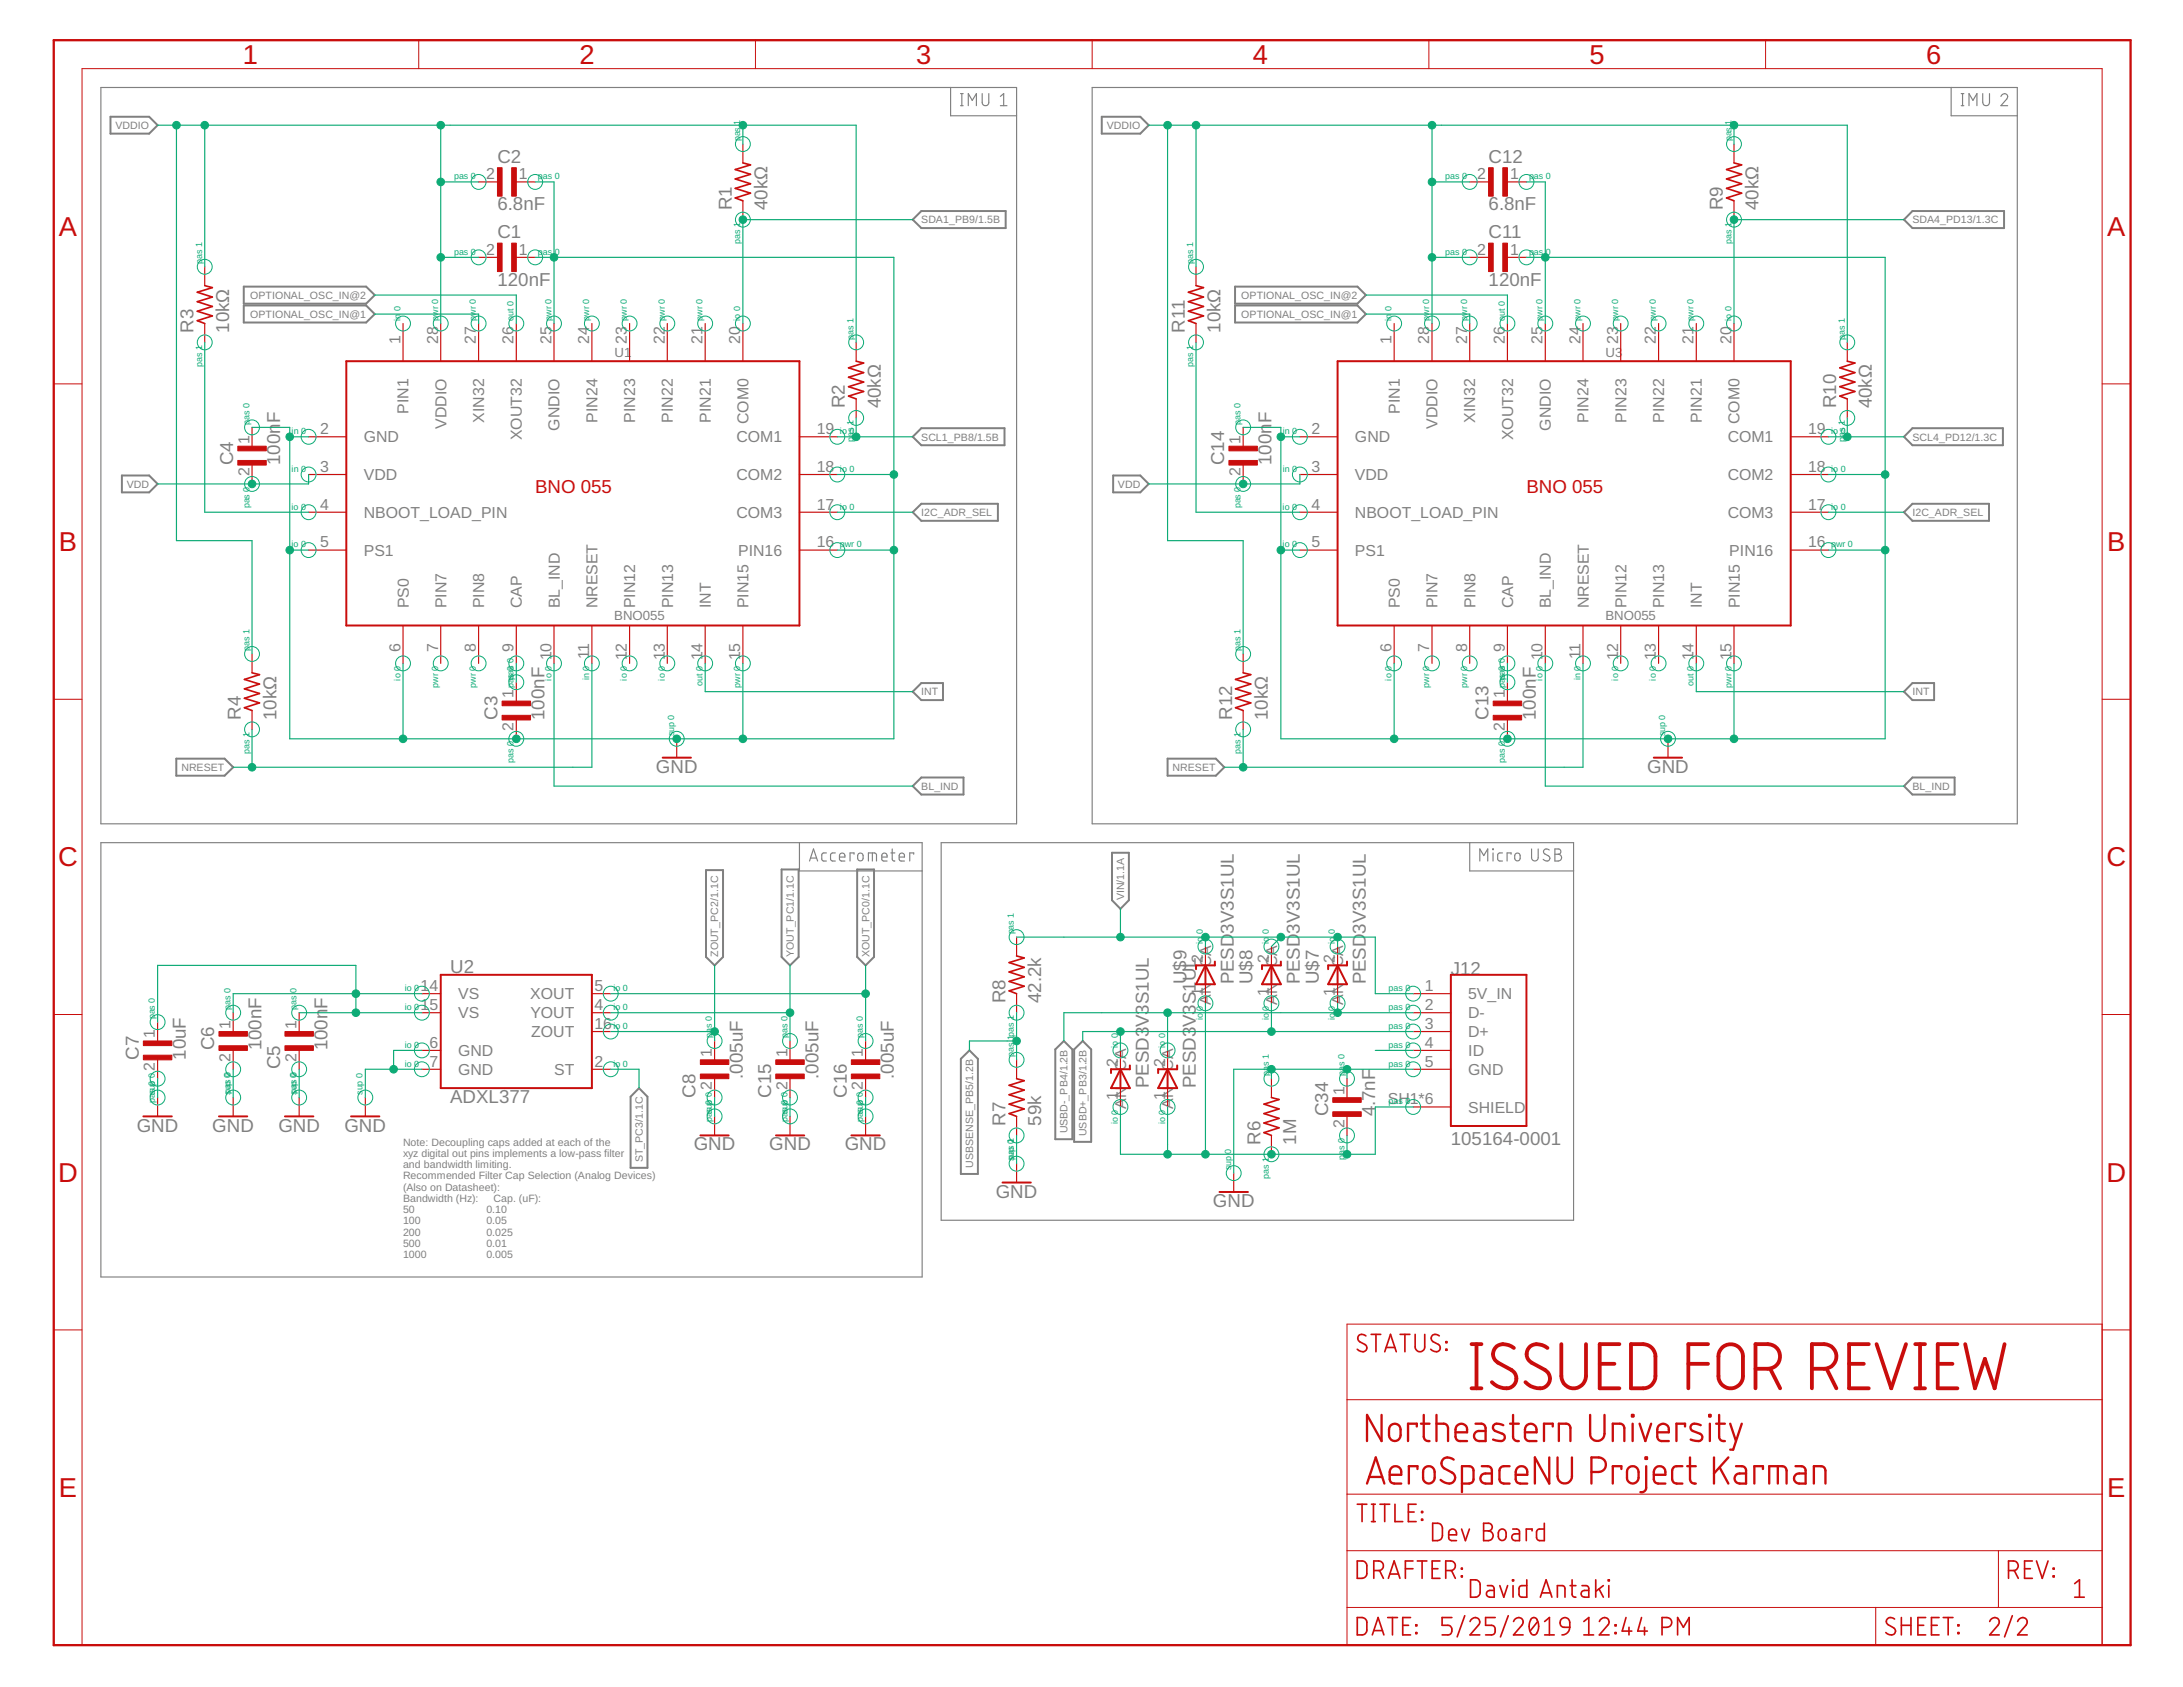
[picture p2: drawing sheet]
<svg xmlns="http://www.w3.org/2000/svg" width="279mm" height="216mm" viewBox="0 0 279 216" stroke-linecap="round" stroke-linejoin="round" font-family="sans-serif">
<defs><g id="words">
<g font-size="3.5" fill="#c90d0c">
<text x="31.1" y="8.2">1</text>
<text x="74.2" y="8.2">2</text>
<text x="117.3" y="8.2">3</text>
<text x="160.4" y="8.2">4</text>
<text x="203.4" y="8.2">5</text>
<text x="246.5" y="8.2">6</text>
<text x="7.5" y="30.2">A</text>
<text x="269.7" y="30.2">A</text>
<text x="7.5" y="70.5">B</text>
<text x="269.7" y="70.5">B</text>
<text x="7.4" y="110.9">C</text>
<text x="269.6" y="110.9">C</text>
<text x="7.4" y="151.2">D</text>
<text x="269.6" y="151.2">D</text>
<text x="7.5" y="191.6">E</text>
<text x="269.7" y="191.6">E</text>
</g>
<g font-size="2.4" fill="#808080">
<text x="63.7" y="20.9">C2</text>
<text x="190.5" y="20.9">C12</text>
<text x="63.7" y="26.9">6.8nF</text>
<text x="93.7" y="26.9" transform="rotate(-90 93.7 26.9)">R1</text>
<text x="98.2" y="26.9" transform="rotate(-90 98.2 26.9)">40kΩ</text>
<text x="190.5" y="26.9">6.8nF</text>
<text x="220.5" y="26.9" transform="rotate(-90 220.5 26.9)">R9</text>
<text x="225.1" y="26.9" transform="rotate(-90 225.1 26.9)">40kΩ</text>
<text x="63.7" y="30.5">C1</text>
<text x="190.5" y="30.5">C11</text>
<text x="63.7" y="36.6">120nF</text>
<text x="190.5" y="36.6">120nF</text>
<text x="24.8" y="42.6" transform="rotate(-90 24.8 42.6)">R3</text>
<text x="29.4" y="42.6" transform="rotate(-90 29.4 42.6)">10kΩ</text>
<text x="151.6" y="42.6" transform="rotate(-90 151.6 42.6)">R11</text>
<text x="156.2" y="42.6" transform="rotate(-90 156.2 42.6)">10kΩ</text>
<text x="108.2" y="52.3" transform="rotate(-90 108.2 52.3)">R2</text>
<text x="112.7" y="52.3" transform="rotate(-90 112.7 52.3)">40kΩ</text>
<text x="235" y="52.3" transform="rotate(-90 235 52.3)">R10</text>
<text x="239.6" y="52.3" transform="rotate(-90 239.6 52.3)">40kΩ</text>
<text x="29.8" y="59.5" transform="rotate(-90 29.8 59.5)">C4</text>
<text x="35.9" y="59.5" transform="rotate(-90 35.9 59.5)">100n</text>
<text x="35.9" y="54.2" transform="rotate(-90 35.9 54.2)">F</text>
<text x="156.7" y="59.5" transform="rotate(-90 156.7 59.5)">C14</text>
<text x="162.7" y="59.5" transform="rotate(-90 162.7 59.5)">100n</text>
<text x="162.7" y="54.2" transform="rotate(-90 162.7 54.2)">F</text>
<text x="30.8" y="92.1" transform="rotate(-90 30.8 92.1)">R4</text>
<text x="35.4" y="92.1" transform="rotate(-90 35.4 92.1)">10kΩ</text>
<text x="63.7" y="92.1" transform="rotate(-90 63.7 92.1)">C3</text>
<text x="69.7" y="92.1" transform="rotate(-90 69.7 92.1)">100nF</text>
<text x="157.7" y="92.1" transform="rotate(-90 157.7 92.1)">R12</text>
<text x="162.3" y="92.1" transform="rotate(-90 162.3 92.1)">10kΩ</text>
<text x="190.5" y="92.1" transform="rotate(-90 190.5 92.1)">C13</text>
<text x="196.6" y="92.1" transform="rotate(-90 196.6 92.1)">100nF</text>
<text x="84" y="98.9">GND</text>
<text x="210.8" y="98.9">GND</text>
<text x="157.9" y="119.5" transform="rotate(-90 157.9 119.5)">3V3S1UL</text>
<text x="166.4" y="119.5" transform="rotate(-90 166.4 119.5)">3V3S1UL</text>
<text x="174.8" y="119.5" transform="rotate(-90 174.8 119.5)">3V3S1UL</text>
<text x="57.6" y="124.5">U2</text>
<text x="151.9" y="126" transform="rotate(-90 151.9 126)">U$9</text>
<text x="157.9" y="126" transform="rotate(-90 157.9 126)">PESD</text>
<text x="160.3" y="126" transform="rotate(-90 160.3 126)">U$8</text>
<text x="166.4" y="126" transform="rotate(-90 166.4 126)">PESD</text>
<text x="168.8" y="126" transform="rotate(-90 168.8 126)">U$7</text>
<text x="174.8" y="126" transform="rotate(-90 174.8 126)">PESD</text>
<text x="185.7" y="124.7">J12</text>
<text x="41.9" y="129.1" transform="rotate(-90 41.9 129.1)">F</text>
<text x="128.7" y="128.4" transform="rotate(-90 128.7 128.4)">R8</text>
<text x="133.3" y="128.4" transform="rotate(-90 133.3 128.4)">42.2k</text>
<text x="147" y="131.4" transform="rotate(-90 147 131.4)">V3S1UL</text>
<text x="153.1" y="131.4" transform="rotate(-90 153.1 131.4)">V3S1UL</text>
<text x="17.8" y="135.6" transform="rotate(-90 17.8 135.6)">C7</text>
<text x="23.8" y="135.6" transform="rotate(-90 23.8 135.6)">10uF</text>
<text x="27.4" y="134.4" transform="rotate(-90 27.4 134.4)">C6</text>
<text x="33.5" y="134.4" transform="rotate(-90 33.5 134.4)">100nF</text>
<text x="35.9" y="136.8" transform="rotate(-90 35.9 136.8)">C5</text>
<text x="41.9" y="134.4" transform="rotate(-90 41.9 134.4)">100n</text>
<text x="57.6" y="141.2">ADXL377</text>
<text x="89" y="140.5" transform="rotate(-90 89 140.5)">C8</text>
<text x="95.1" y="138.1" transform="rotate(-90 95.1 138.1)">.005uF</text>
<text x="98.7" y="140.5" transform="rotate(-90 98.7 140.5)">C15</text>
<text x="104.7" y="138.1" transform="rotate(-90 104.7 138.1)">.005uF</text>
<text x="108.4" y="140.5" transform="rotate(-90 108.4 140.5)">C16</text>
<text x="114.4" y="138.1" transform="rotate(-90 114.4 138.1)">.005uF</text>
<text x="147" y="139.3" transform="rotate(-90 147 139.3)">PESD3</text>
<text x="153.1" y="139.3" transform="rotate(-90 153.1 139.3)">PESD3</text>
<text x="170" y="142.9" transform="rotate(-90 170 142.9)">C34</text>
<text x="176" y="142.9" transform="rotate(-90 176 142.9)">4</text>
<text x="176" y="141.6" transform="rotate(-90 176 141.6)">.7nF</text>
<text x="17.5" y="144.8">GND</text>
<text x="27.2" y="144.8">GND</text>
<text x="35.6" y="144.8">GND</text>
<text x="44.1" y="144.8">GND</text>
<text x="88.8" y="147.2">GND</text>
<text x="98.5" y="147.2">GND</text>
<text x="108.1" y="147.2">GND</text>
<text x="128.7" y="144.1" transform="rotate(-90 128.7 144.1)">R7</text>
<text x="133.3" y="144.1" transform="rotate(-90 133.3 144.1)">59k</text>
<text x="161.3" y="146.5" transform="rotate(-90 161.3 146.5)">R6</text>
<text x="165.9" y="146.5" transform="rotate(-90 165.9 146.5)">1M</text>
<text x="185.7" y="146.5">105164-0001</text>
<text x="127.4" y="153.3">GND</text>
<text x="155.2" y="154.5">GND</text>
</g>
<g font-size="2.4" fill="#c90d0c">
<text x="68.5" y="63.1">BNO 055</text>
<text x="195.4" y="63.1">BNO 055</text>
</g>
<g font-size="2" fill="#808080">
<text x="62.2" y="22.9">2</text>
<text x="66.4" y="22.9">1</text>
<text x="189.1" y="22.9">2</text>
<text x="193.3" y="22.9">1</text>
<text x="62.2" y="32.6">2</text>
<text x="66.4" y="32.6">1</text>
<text x="189.1" y="32.6">2</text>
<text x="193.3" y="32.6">1</text>
<text x="51.2" y="44" transform="rotate(-90 51.2 44)">1</text>
<text x="56.1" y="44" transform="rotate(-90 56.1 44)">28</text>
<text x="60.9" y="44" transform="rotate(-90 60.9 44)">27</text>
<text x="65.7" y="44" transform="rotate(-90 65.7 44)">26</text>
<text x="70.6" y="44" transform="rotate(-90 70.6 44)">25</text>
<text x="75.4" y="44" transform="rotate(-90 75.4 44)">24</text>
<text x="80.2" y="44" transform="rotate(-90 80.2 44)">23</text>
<text x="85.1" y="44" transform="rotate(-90 85.1 44)">22</text>
<text x="89.9" y="44" transform="rotate(-90 89.9 44)">21</text>
<text x="94.7" y="44" transform="rotate(-90 94.7 44)">20</text>
<text x="178.1" y="44" transform="rotate(-90 178.1 44)">1</text>
<text x="182.9" y="44" transform="rotate(-90 182.9 44)">28</text>
<text x="187.8" y="44" transform="rotate(-90 187.8 44)">27</text>
<text x="192.6" y="44" transform="rotate(-90 192.6 44)">26</text>
<text x="197.4" y="44" transform="rotate(-90 197.4 44)">25</text>
<text x="202.3" y="44" transform="rotate(-90 202.3 44)">24</text>
<text x="207.1" y="44" transform="rotate(-90 207.1 44)">23</text>
<text x="211.9" y="44" transform="rotate(-90 211.9 44)">22</text>
<text x="216.8" y="44" transform="rotate(-90 216.8 44)">21</text>
<text x="221.6" y="44" transform="rotate(-90 221.6 44)">20</text>
<text x="52.3" y="53" transform="rotate(-90 52.3 53)">PIN1</text>
<text x="179.2" y="53" transform="rotate(-90 179.2 53)">PIN1</text>
<text x="31.9" y="56.8" transform="rotate(-90 31.9 56.8)">1</text>
<text x="41" y="55.6">2</text>
<text x="46.6" y="56.6">GND</text>
<text x="57.1" y="54.9" transform="rotate(-90 57.1 54.9)">VDDIO</text>
<text x="62" y="54.1" transform="rotate(-90 62 54.1)">XIN32</text>
<text x="66.8" y="56.3" transform="rotate(-90 66.8 56.3)">XOUT32</text>
<text x="71.6" y="55.1" transform="rotate(-90 71.6 55.1)">GNDIO</text>
<text x="76.5" y="54.1" transform="rotate(-90 76.5 54.1)">PIN24</text>
<text x="81.3" y="54.1" transform="rotate(-90 81.3 54.1)">PIN23</text>
<text x="86.1" y="54.1" transform="rotate(-90 86.1 54.1)">PIN22</text>
<text x="91" y="54.1" transform="rotate(-90 91 54.1)">PIN21</text>
<text x="94.3" y="56.6">COM1</text>
<text x="95.8" y="54.3" transform="rotate(-90 95.8 54.3)">COM0</text>
<text x="104.6" y="55.6">19</text>
<text x="158.8" y="56.8" transform="rotate(-90 158.8 56.8)">1</text>
<text x="167.8" y="55.6">2</text>
<text x="173.4" y="56.6">GND</text>
<text x="184" y="54.9" transform="rotate(-90 184 54.9)">VDDIO</text>
<text x="188.8" y="54.1" transform="rotate(-90 188.8 54.1)">XIN32</text>
<text x="193.7" y="56.3" transform="rotate(-90 193.7 56.3)">XOUT32</text>
<text x="198.5" y="55.1" transform="rotate(-90 198.5 55.1)">GNDIO</text>
<text x="203.3" y="54.1" transform="rotate(-90 203.3 54.1)">PIN24</text>
<text x="208.2" y="54.1" transform="rotate(-90 208.2 54.1)">PIN23</text>
<text x="213" y="54.1" transform="rotate(-90 213 54.1)">PIN22</text>
<text x="217.8" y="54.1" transform="rotate(-90 217.8 54.1)">PIN21</text>
<text x="221.1" y="56.6">COM1</text>
<text x="222.7" y="54.3" transform="rotate(-90 222.7 54.3)">COM0</text>
<text x="231.4" y="55.6">19</text>
<text x="31.9" y="61" transform="rotate(-90 31.9 61)">2</text>
<text x="41" y="65.2">4</text>
<text x="41" y="60.4">3</text>
<text x="46.6" y="61.5">VDD</text>
<text x="94.3" y="61.4">COM2</text>
<text x="104.6" y="60.4">18</text>
<text x="104.6" y="65.2">17</text>
<text x="158.8" y="61" transform="rotate(-90 158.8 61)">2</text>
<text x="167.8" y="65.2">4</text>
<text x="167.8" y="60.4">3</text>
<text x="173.4" y="61.5">VDD</text>
<text x="221.1" y="61.4">COM2</text>
<text x="231.4" y="60.4">18</text>
<text x="231.4" y="65.2">17</text>
<text x="41" y="70.1">5</text>
<text x="46.6" y="66.3">NBOOT_LOAD_PIN</text>
<text x="46.6" y="71.1">PS1</text>
<text x="94.3" y="66.3">COM3</text>
<text x="94.5" y="71.1">PIN16</text>
<text x="104.6" y="70.1">16</text>
<text x="167.8" y="70.1">5</text>
<text x="173.4" y="66.3">NBOOT_LOAD_PIN</text>
<text x="173.4" y="71.1">PS1</text>
<text x="221.1" y="66.3">COM3</text>
<text x="221.3" y="71.1">PIN16</text>
<text x="231.4" y="70.1">16</text>
<text x="52.3" y="77.8" transform="rotate(-90 52.3 77.8)">PS0</text>
<text x="57.1" y="77.8" transform="rotate(-90 57.1 77.8)">PIN7</text>
<text x="62" y="77.8" transform="rotate(-90 62 77.8)">PIN8</text>
<text x="66.8" y="77.8" transform="rotate(-90 66.8 77.8)">CAP</text>
<text x="71.6" y="77.8" transform="rotate(-90 71.6 77.8)">BL_IND</text>
<text x="76.5" y="77.8" transform="rotate(-90 76.5 77.8)">NRESET</text>
<text x="81.3" y="77.8" transform="rotate(-90 81.3 77.8)">PIN12</text>
<text x="86.1" y="77.8" transform="rotate(-90 86.1 77.8)">PIN13</text>
<text x="91" y="77.8" transform="rotate(-90 91 77.8)">INT</text>
<text x="95.8" y="77.8" transform="rotate(-90 95.8 77.8)">PIN15</text>
<text x="179.2" y="77.8" transform="rotate(-90 179.2 77.8)">PS0</text>
<text x="184" y="77.8" transform="rotate(-90 184 77.8)">PIN7</text>
<text x="188.8" y="77.8" transform="rotate(-90 188.8 77.8)">PIN8</text>
<text x="193.7" y="77.8" transform="rotate(-90 193.7 77.8)">CAP</text>
<text x="198.5" y="77.8" transform="rotate(-90 198.5 77.8)">BL_IND</text>
<text x="203.3" y="77.8" transform="rotate(-90 203.3 77.8)">NRESET</text>
<text x="208.2" y="77.8" transform="rotate(-90 208.2 77.8)">PIN12</text>
<text x="213" y="77.8" transform="rotate(-90 213 77.8)">PIN13</text>
<text x="217.8" y="77.8" transform="rotate(-90 217.8 77.8)">INT</text>
<text x="222.7" y="77.8" transform="rotate(-90 222.7 77.8)">PIN15</text>
<text x="51.2" y="83.4" transform="rotate(-90 51.2 83.4)">6</text>
<text x="56.1" y="83.4" transform="rotate(-90 56.1 83.4)">7</text>
<text x="60.9" y="83.4" transform="rotate(-90 60.9 83.4)">8</text>
<text x="65.7" y="83.4" transform="rotate(-90 65.7 83.4)">9</text>
<text x="178.1" y="83.4" transform="rotate(-90 178.1 83.4)">6</text>
<text x="182.9" y="83.4" transform="rotate(-90 182.9 83.4)">7</text>
<text x="187.8" y="83.4" transform="rotate(-90 187.8 83.4)">8</text>
<text x="192.6" y="83.4" transform="rotate(-90 192.6 83.4)">9</text>
<text x="65.7" y="89.4" transform="rotate(-90 65.7 89.4)">1</text>
<text x="70.6" y="84.5" transform="rotate(-90 70.6 84.5)">10</text>
<text x="75.4" y="84.4" transform="rotate(-90 75.4 84.4)">11</text>
<text x="80.2" y="84.5" transform="rotate(-90 80.2 84.5)">12</text>
<text x="85.1" y="84.5" transform="rotate(-90 85.1 84.5)">13</text>
<text x="89.9" y="84.5" transform="rotate(-90 89.9 84.5)">14</text>
<text x="94.7" y="84.5" transform="rotate(-90 94.7 84.5)">15</text>
<text x="192.6" y="89.4" transform="rotate(-90 192.6 89.4)">1</text>
<text x="197.4" y="84.5" transform="rotate(-90 197.4 84.5)">10</text>
<text x="202.3" y="84.4" transform="rotate(-90 202.3 84.4)">11</text>
<text x="207.1" y="84.5" transform="rotate(-90 207.1 84.5)">12</text>
<text x="211.9" y="84.5" transform="rotate(-90 211.9 84.5)">13</text>
<text x="216.8" y="84.5" transform="rotate(-90 216.8 84.5)">14</text>
<text x="221.6" y="84.5" transform="rotate(-90 221.6 84.5)">15</text>
<text x="65.7" y="93.6" transform="rotate(-90 65.7 93.6)">2</text>
<text x="192.6" y="93.6" transform="rotate(-90 192.6 93.6)">2</text>
<text x="153.9" y="123.2" transform="rotate(-90 153.9 123.2)">2</text>
<text x="155" y="123.7" transform="rotate(-90 155 123.7)">CA</text>
<text x="162.4" y="123.2" transform="rotate(-90 162.4 123.2)">2</text>
<text x="163.5" y="123.7" transform="rotate(-90 163.5 123.7)">CA</text>
<text x="170.9" y="123.2" transform="rotate(-90 170.9 123.2)">2</text>
<text x="171.9" y="123.7" transform="rotate(-90 171.9 123.7)">CA</text>
<text x="29.5" y="131.7" transform="rotate(-90 29.5 131.7)">1</text>
<text x="38" y="131.7" transform="rotate(-90 38 131.7)">1</text>
<text x="53.8" y="126.8">14</text>
<text x="53.8" y="129.3">15</text>
<text x="58.6" y="127.9">VS</text>
<text x="58.6" y="130.3">VS</text>
<text x="67.9" y="127.9">XOUT</text>
<text x="67.9" y="130.3">YOUT</text>
<text x="76.1" y="131.7">16</text>
<text x="76.1" y="129.3">4</text>
<text x="76.1" y="126.8">5</text>
<text x="153.9" y="127.4" transform="rotate(-90 153.9 127.4)">1</text>
<text x="155" y="128.6" transform="rotate(-90 155 128.6)">AN</text>
<text x="162.4" y="127.4" transform="rotate(-90 162.4 127.4)">1</text>
<text x="163.5" y="128.6" transform="rotate(-90 163.5 128.6)">AN</text>
<text x="170.9" y="127.4" transform="rotate(-90 170.9 127.4)">1</text>
<text x="171.9" y="128.6" transform="rotate(-90 171.9 128.6)">AN</text>
<text x="182.3" y="126.8">1</text>
<text x="182.3" y="129.3">2</text>
<text x="182.3" y="131.7">3</text>
<text x="187.9" y="127.9">5V_IN</text>
<text x="187.9" y="130.3">D-</text>
<text x="19.8" y="137.1" transform="rotate(-90 19.8 137.1)">2</text>
<text x="19.8" y="132.9" transform="rotate(-90 19.8 132.9)">1</text>
<text x="29.5" y="135.9" transform="rotate(-90 29.5 135.9)">2</text>
<text x="38" y="135.9" transform="rotate(-90 38 135.9)">2</text>
<text x="55" y="134.1">6</text>
<text x="55" y="136.5">7</text>
<text x="58.6" y="135.2">GND</text>
<text x="58.6" y="137.6">GND</text>
<text x="68" y="132.7">ZOUT</text>
<text x="70.9" y="137.6">ST</text>
<text x="76.1" y="136.5">2</text>
<text x="91.1" y="135.3" transform="rotate(-90 91.1 135.3)">1</text>
<text x="100.8" y="135.3" transform="rotate(-90 100.8 135.3)">1</text>
<text x="110.4" y="135.3" transform="rotate(-90 110.4 135.3)">1</text>
<text x="143.1" y="136.5" transform="rotate(-90 143.1 136.5)">2</text>
<text x="144.1" y="137" transform="rotate(-90 144.1 137)">CA</text>
<text x="149.1" y="136.5" transform="rotate(-90 149.1 136.5)">2</text>
<text x="150.2" y="137" transform="rotate(-90 150.2 137)">CA</text>
<text x="182.3" y="134.1">4</text>
<text x="182.3" y="136.5">5</text>
<text x="187.9" y="132.7">D+</text>
<text x="187.9" y="135.2">ID</text>
<text x="187.9" y="137.6">GND</text>
<text x="91.1" y="139.5" transform="rotate(-90 91.1 139.5)">2</text>
<text x="100.8" y="139.5" transform="rotate(-90 100.8 139.5)">2</text>
<text x="110.4" y="139.5" transform="rotate(-90 110.4 139.5)">2</text>
<text x="143.1" y="140.7" transform="rotate(-90 143.1 140.7)">1</text>
<text x="144.1" y="141.9" transform="rotate(-90 144.1 141.9)">AN</text>
<text x="149.1" y="140.7" transform="rotate(-90 149.1 140.7)">1</text>
<text x="150.2" y="141.9" transform="rotate(-90 150.2 141.9)">AN</text>
<text x="172.1" y="140.1" transform="rotate(-90 172.1 140.1)">1</text>
<text x="177.6" y="141.3">SH1*6</text>
<text x="187.9" y="142.4">SHIELD</text>
<text x="172.1" y="144.3" transform="rotate(-90 172.1 144.3)">2</text>
</g>
<g font-size="1.7" fill="#808080">
<text x="78.6" y="45.7">U1</text>
<text x="205.5" y="45.7">U3</text>
<text x="78.6" y="79.4">BNO055</text>
<text x="205.5" y="79.4">BNO055</text>
</g>
<g font-size="1.4" fill="#808080">
<text x="14.8" y="16.5">VDDIO</text>
<text x="141.6" y="16.5">VDDIO</text>
<text x="117.9" y="28.6">SDA1_PB9/1.5B</text>
<text x="244.8" y="28.6">SDA4_PD13/1.3C</text>
<text x="32" y="40.7">OPTIONAL_OSC_IN@1</text>
<text x="32" y="38.3">OPTIONAL_OSC_IN@2</text>
<text x="158.9" y="40.7">OPTIONAL_OSC_IN@1</text>
<text x="158.9" y="38.3">OPTIONAL_OSC_IN@2</text>
<text x="117.9" y="56.4">SCL1_PB8/1.5B</text>
<text x="244.8" y="56.4">SCL4_PD12/1.3C</text>
<text x="16.2" y="62.4">VDD</text>
<text x="143.1" y="62.4">VDD</text>
<text x="117.9" y="66">I2C_ADR_SEL</text>
<text x="244.8" y="66">I2C_ADR_SEL</text>
<text x="117.9" y="89">INT</text>
<text x="244.8" y="89">INT</text>
<text x="23.2" y="98.7">NRESET</text>
<text x="117.9" y="101.1">BL_IND</text>
<text x="150.1" y="98.7">NRESET</text>
<text x="244.8" y="101.1">BL_IND</text>
<text x="143.9" y="115.2" transform="rotate(-90 143.9 115.2)">VIN/1.1A</text>
<text x="91.9" y="122.5" transform="rotate(-90 91.9 122.5)">ZOUT_PC2/1.1C</text>
<text x="101.6" y="122.5" transform="rotate(-90 101.6 122.5)">YOUT_PC1/1.1C</text>
<text x="111.3" y="122.5" transform="rotate(-90 111.3 122.5)">XOUT_PC0/1.1C</text>
<text x="51.6" y="146.6">Note: Decoupling caps added at each of the</text>
<text x="51.6" y="148.1">xyz digital out pins implements a low-pass filter</text>
<text x="51.6" y="149.5">and bandwidth limiting.</text>
<text x="82.3" y="148.8" transform="rotate(-90 82.3 148.8)">ST_PC3/1.1C</text>
<text x="124.6" y="149.5" transform="rotate(-90 124.6 149.5)">USBSENSE_PB5/1.2B</text>
<text x="136.6" y="145.1" transform="rotate(-90 136.6 145.1)">USBD-_PB4/1.2B</text>
<text x="139.1" y="145.4" transform="rotate(-90 139.1 145.4)">USBD+_PB3/1.2B</text>
<text x="51.6" y="150.9">Recommended Filter Cap Selection (Analog Devices)</text>
<text x="51.6" y="152.4">(Also on Datasheet):</text>
<text x="51.6" y="153.8">Bandwidth (Hz):</text>
<text x="51.6" y="155.3">50</text>
<text x="62.3" y="155.3">0.10</text>
<text x="63.2" y="153.8">Cap. (uF):</text>
<text x="51.6" y="156.7">100</text>
<text x="51.6" y="158.1">200</text>
<text x="51.6" y="159.6">500</text>
<text x="51.6" y="161">1000</text>
<text x="62.3" y="156.7">0.05</text>
<text x="62.3" y="158.1">0.025</text>
<text x="62.3" y="159.6">0.01</text>
<text x="62.3" y="161">0.005</text>
</g>
<g font-size="1.1" fill="#0dab76">
<text x="94.7" y="15.9" transform="rotate(-90 94.7 15.9)">1</text>
<text x="221.6" y="15.9" transform="rotate(-90 221.6 15.9)">1</text>
<text x="58.1" y="22.9">pas 0</text>
<text x="68.8" y="22.9">pas 0</text>
<text x="94.7" y="18.1" transform="rotate(-90 94.7 18.1)">pas</text>
<text x="185" y="22.9">pas 0</text>
<text x="195.7" y="22.9">pas 0</text>
<text x="221.6" y="18.1" transform="rotate(-90 221.6 18.1)">pas</text>
<text x="25.9" y="33.8" transform="rotate(-90 25.9 33.8)">pas 1</text>
<text x="58.1" y="32.6">pas 0</text>
<text x="68.8" y="32.6">pas</text>
<text x="71" y="32.6">0</text>
<text x="94.7" y="31.2" transform="rotate(-90 94.7 31.2)">pas 1</text>
<text x="152.7" y="33.8" transform="rotate(-90 152.7 33.8)">pas 1</text>
<text x="185" y="32.6">pas 0</text>
<text x="195.7" y="32.6">pas</text>
<text x="197.9" y="32.6">0</text>
<text x="221.6" y="31.2" transform="rotate(-90 221.6 31.2)">pas 1</text>
<text x="51.2" y="41.1" transform="rotate(-90 51.2 41.1)">in</text>
<text x="51.2" y="39.9" transform="rotate(-90 51.2 39.9)">0</text>
<text x="56.1" y="41.1" transform="rotate(-90 56.1 41.1)">pwr 0</text>
<text x="60.9" y="41.1" transform="rotate(-90 60.9 41.1)">pwr 0</text>
<text x="65.7" y="41.1" transform="rotate(-90 65.7 41.1)">out 0</text>
<text x="70.6" y="41.1" transform="rotate(-90 70.6 41.1)">pwr 0</text>
<text x="75.4" y="41.1" transform="rotate(-90 75.4 41.1)">pwr 0</text>
<text x="80.2" y="41.1" transform="rotate(-90 80.2 41.1)">pwr 0</text>
<text x="85.1" y="41.1" transform="rotate(-90 85.1 41.1)">pwr 0</text>
<text x="89.9" y="41.1" transform="rotate(-90 89.9 41.1)">pwr 0</text>
<text x="94.7" y="41.1" transform="rotate(-90 94.7 41.1)">io 0</text>
<text x="178.1" y="41.1" transform="rotate(-90 178.1 41.1)">in</text>
<text x="178.1" y="39.9" transform="rotate(-90 178.1 39.9)">0</text>
<text x="182.9" y="41.1" transform="rotate(-90 182.9 41.1)">pwr 0</text>
<text x="187.8" y="41.1" transform="rotate(-90 187.8 41.1)">pwr 0</text>
<text x="192.6" y="41.1" transform="rotate(-90 192.6 41.1)">out 0</text>
<text x="197.4" y="41.1" transform="rotate(-90 197.4 41.1)">pwr 0</text>
<text x="202.3" y="41.1" transform="rotate(-90 202.3 41.1)">pwr 0</text>
<text x="207.1" y="41.1" transform="rotate(-90 207.1 41.1)">pwr 0</text>
<text x="211.9" y="41.1" transform="rotate(-90 211.9 41.1)">pwr 0</text>
<text x="216.8" y="41.1" transform="rotate(-90 216.8 41.1)">pwr 0</text>
<text x="221.6" y="41.1" transform="rotate(-90 221.6 41.1)">io 0</text>
<text x="25.9" y="46.9" transform="rotate(-90 25.9 46.9)">pas 1</text>
<text x="109.2" y="43.5" transform="rotate(-90 109.2 43.5)">pas 1</text>
<text x="152.7" y="46.9" transform="rotate(-90 152.7 46.9)">pas 1</text>
<text x="236.1" y="43.5" transform="rotate(-90 236.1 43.5)">pas 1</text>
<text x="31.9" y="54.3" transform="rotate(-90 31.9 54.3)">pas 0</text>
<text x="37.3" y="55.6">in 0</text>
<text x="107.5" y="55.6">io 0</text>
<text x="109.2" y="56.6" transform="rotate(-90 109.2 56.6)">pas 1</text>
<text x="158.8" y="54.3" transform="rotate(-90 158.8 54.3)">pas 0</text>
<text x="164.2" y="55.6">in 0</text>
<text x="234.4" y="55.6">io 0</text>
<text x="236.1" y="56.6" transform="rotate(-90 236.1 56.6)">pas 1</text>
<text x="31.9" y="65.1" transform="rotate(-90 31.9 65.1)">pas 0</text>
<text x="37.3" y="65.2">io 0</text>
<text x="37.3" y="60.4">in 0</text>
<text x="107.5" y="60.4">io 0</text>
<text x="107.5" y="65.2">io 0</text>
<text x="158.8" y="65.1" transform="rotate(-90 158.8 65.1)">pas 0</text>
<text x="164.2" y="65.2">io 0</text>
<text x="164.2" y="60.4">in 0</text>
<text x="234.4" y="60.4">io 0</text>
<text x="234.4" y="65.2">io 0</text>
<text x="37.3" y="70.1">io 0</text>
<text x="107.5" y="70.1">pwr 0</text>
<text x="164.2" y="70.1">io 0</text>
<text x="234.4" y="70.1">pwr 0</text>
<text x="31.9" y="83.3" transform="rotate(-90 31.9 83.3)">pas 1</text>
<text x="158.8" y="83.3" transform="rotate(-90 158.8 83.3)">pas 1</text>
<text x="51.2" y="87.1" transform="rotate(-90 51.2 87.1)">io 0</text>
<text x="56.1" y="88" transform="rotate(-90 56.1 88)">pwr 0</text>
<text x="60.9" y="88" transform="rotate(-90 60.9 88)">pwr 0</text>
<text x="65.7" y="88" transform="rotate(-90 65.7 88)">papsa0s 0</text>
<text x="70.6" y="87.1" transform="rotate(-90 70.6 87.1)">io 0</text>
<text x="75.4" y="87.1" transform="rotate(-90 75.4 87.1)">in 0</text>
<text x="80.2" y="87.1" transform="rotate(-90 80.2 87.1)">io 0</text>
<text x="85.1" y="87.1" transform="rotate(-90 85.1 87.1)">io 0</text>
<text x="89.9" y="87.7" transform="rotate(-90 89.9 87.7)">out 0</text>
<text x="94.7" y="88" transform="rotate(-90 94.7 88)">pwr 0</text>
<text x="178.1" y="87.1" transform="rotate(-90 178.1 87.1)">io 0</text>
<text x="182.9" y="88" transform="rotate(-90 182.9 88)">pwr 0</text>
<text x="187.8" y="88" transform="rotate(-90 187.8 88)">pwr 0</text>
<text x="192.6" y="88" transform="rotate(-90 192.6 88)">papsa0s 0</text>
<text x="197.4" y="87.1" transform="rotate(-90 197.4 87.1)">io 0</text>
<text x="202.3" y="87.1" transform="rotate(-90 202.3 87.1)">in 0</text>
<text x="207.1" y="87.1" transform="rotate(-90 207.1 87.1)">io 0</text>
<text x="211.9" y="87.1" transform="rotate(-90 211.9 87.1)">io 0</text>
<text x="216.8" y="87.7" transform="rotate(-90 216.8 87.7)">out 0</text>
<text x="221.6" y="88" transform="rotate(-90 221.6 88)">pwr 0</text>
<text x="86.3" y="94.2" transform="rotate(-90 86.3 94.2)">sup 0</text>
<text x="213.1" y="94.2" transform="rotate(-90 213.1 94.2)">sup 0</text>
<text x="31.9" y="96.5" transform="rotate(-90 31.9 96.5)">pas 1</text>
<text x="65.7" y="97.7" transform="rotate(-90 65.7 97.7)">pas 0</text>
<text x="158.8" y="96.5" transform="rotate(-90 158.8 96.5)">pas 1</text>
<text x="192.6" y="97.7" transform="rotate(-90 192.6 97.7)">pas 0</text>
<text x="129.8" y="119.6" transform="rotate(-90 129.8 119.6)">pas 1</text>
<text x="153.9" y="119.6" transform="rotate(-90 153.9 119.6)">0</text>
<text x="162.4" y="119.6" transform="rotate(-90 162.4 119.6)">0</text>
<text x="170.9" y="119.6" transform="rotate(-90 170.9 119.6)">0</text>
<text x="153.9" y="120.8" transform="rotate(-90 153.9 120.8)">io</text>
<text x="162.4" y="120.8" transform="rotate(-90 162.4 120.8)">io</text>
<text x="170.9" y="120.8" transform="rotate(-90 170.9 120.8)">io</text>
<text x="19.8" y="130.5" transform="rotate(-90 19.8 130.5)">pas 0</text>
<text x="29.5" y="129.3" transform="rotate(-90 29.5 129.3)">pas 0</text>
<text x="38" y="129.3" transform="rotate(-90 38 129.3)">pas</text>
<text x="38" y="127.1" transform="rotate(-90 38 127.1)">0</text>
<text x="51.8" y="126.8">io 0</text>
<text x="51.8" y="129.3">io 0</text>
<text x="78.5" y="131.7">io 0</text>
<text x="78.5" y="129.3">io 0</text>
<text x="78.5" y="126.8">io 0</text>
<text x="153.9" y="130.6" transform="rotate(-90 153.9 130.6)">io</text>
<text x="153.9" y="129.4" transform="rotate(-90 153.9 129.4)">0</text>
<text x="162.4" y="130.6" transform="rotate(-90 162.4 130.6)">io</text>
<text x="162.4" y="129.4" transform="rotate(-90 162.4 129.4)">0</text>
<text x="170.9" y="130.6" transform="rotate(-90 170.9 130.6)">io</text>
<text x="170.9" y="129.4" transform="rotate(-90 170.9 129.4)">0</text>
<text x="177.7" y="126.8">pas 0</text>
<text x="177.7" y="129.3">pas 0</text>
<text x="177.7" y="131.7">pas 0</text>
<text x="51.8" y="134.1">io 0</text>
<text x="51.8" y="136.5">io 0</text>
<text x="78.5" y="136.5">io 0</text>
<text x="91.1" y="132.9" transform="rotate(-90 91.1 132.9)">pas 0</text>
<text x="100.8" y="132.9" transform="rotate(-90 100.8 132.9)">pas 0</text>
<text x="110.4" y="132.9" transform="rotate(-90 110.4 132.9)">pas 0</text>
<text x="129.8" y="135.3" transform="rotate(-90 129.8 135.3)">pas 1pas 1</text>
<text x="143.1" y="134.1" transform="rotate(-90 143.1 134.1)">io 0</text>
<text x="149.1" y="134.1" transform="rotate(-90 149.1 134.1)">io 0</text>
<text x="162.4" y="137.7" transform="rotate(-90 162.4 137.7)">pas 1</text>
<text x="172.1" y="137.7" transform="rotate(-90 172.1 137.7)">pas 0</text>
<text x="177.7" y="134.1">pas 0</text>
<text x="177.7" y="136.5">pas 0</text>
<text x="19.8" y="141.2" transform="rotate(-90 19.8 141.2)">pasu0</text>
<text x="19.8" y="138.9" transform="rotate(-90 19.8 138.9)">p 0</text>
<text x="29.5" y="140.1" transform="rotate(-90 29.5 140.1)">spuaps00</text>
<text x="38" y="140.1" transform="rotate(-90 38 140.1)">spuaps00</text>
<text x="46.4" y="140.1" transform="rotate(-90 46.4 140.1)">sup 0</text>
<text x="91.1" y="143.6" transform="rotate(-90 91.1 143.6)">passu0</text>
<text x="91.1" y="141.4" transform="rotate(-90 91.1 141.4)">p 0</text>
<text x="100.8" y="143.6" transform="rotate(-90 100.8 143.6)">passu0</text>
<text x="100.8" y="141.4" transform="rotate(-90 100.8 141.4)">p 0</text>
<text x="110.4" y="143.6" transform="rotate(-90 110.4 143.6)">passu0</text>
<text x="110.4" y="141.4" transform="rotate(-90 110.4 141.4)">p 0</text>
<text x="143.1" y="143.9" transform="rotate(-90 143.1 143.9)">io 0</text>
<text x="149.1" y="143.9" transform="rotate(-90 149.1 143.9)">io 0</text>
<text x="177.7" y="141.3">pas 0</text>
<text x="129.8" y="148.6" transform="rotate(-90 129.8 148.6)">spuaps01</text>
<text x="157.6" y="149.8" transform="rotate(-90 157.6 149.8)">sup</text>
<text x="157.6" y="147.7" transform="rotate(-90 157.6 147.7)">0</text>
<text x="172.1" y="148.4" transform="rotate(-90 172.1 148.4)">pas 0</text>
<text x="162.4" y="150.9" transform="rotate(-90 162.4 150.9)">pas 1</text>
</g>
</g></defs>
<g fill="none" stroke="#808080" stroke-width=".15">
<path d="M12.9 11.2h117.2v94.2h-117.2zM121.7 11.2v3.6h8.4M122.9 13.5h.4M122.9 12h.4M123.1 12v1.5M123.9 13.5v-1.5l.5 .8 .6-.8v1.5M125.7 12v1.1a.42 .42 0 0 0 .4 .4 .42 .42 0 0 0 .5-.4v-1.1M128 13.5h.9M128 12.3l.5-.3v1.5M139.8 11.2h118.4v94.2h-118.4zM249.7 11.2v3.6h8.5M251 13.5h.4"/>
<path d="M251 12h.4M251.2 12v1.5M252 13.5v-1.5l.5 .8 .5-.8v1.5M253.8 12v1.1a.43 .43 0 0 0 .4 .4 .43 .43 0 0 0 .4-.4v-1.1M256.1 12.3a.43 .43 0 0 1 .6-.3 .43 .43 0 0 1 .1 .7l-.7 .8h.9M12.9 107.8h105.1v55.6h-105.1zM102.3 107.8v3.7h15.7M103.6 110.2l.5-1.6 .5 1.6M103.7 109.8h.8M105.8 109.2h-.5l-.1 .2v.7l.6 .1M106.9 109.2h-.4l-.2 .2 .1 .7 .5 .1M107.4 109.7h.7a.37 .37 0 0 0-.2-.5 .37 .37 0 0 0-.5 .3l.1 .6 .6 .1"/>
<path d="M109.3 109.3v-.1h-.5v1M109.9 109.2a.36 .36 0 0 1 .6 .3v.4a.35 .35 0 0 1-.4 .3 .35 .35 0 0 1-.3-.3v-.4zM111.1 110.2v-1h.8h.2l.1 .2v.8M111.7 109.2v1M112.9 109.7h.6a.36 .36 0 0 0-.2-.5 .36 .36 0 0 0-.4 .3v.6l.6 .1M114 109.2h.5M114.2 108.6v1.3l.1 .3h.2M115.1 109.7h.7a.36 .36 0 0 0-.3-.5 .36 .36 0 0 0-.4 .3v.6l.7 .1M116.9 109.3v-.1h-.5v1M120.5 107.8h80.9v48.4h-80.9zM188.1 107.8v3.7h13.3M189.4 110.2v-1.6l.5 .9 .5-.9v1.6"/>
<path d="M191.1 108.6v.1zM191.1 109.2v1M192.3 109.2h-.4l-.2 .2 .1 .7 .5 .1M193.4 109.3v-.1h-.5v1M193.9 109.3a.35 .35 0 0 1 .4-.1 .35 .35 0 0 1 .3 .3v.4a.35 .35 0 0 1-.4 .3 .35 .35 0 0 1-.3-.3zM196 108.6v1.2a.42 .42 0 0 0 .4 .4 .42 .42 0 0 0 .5-.4v-1.2M198.3 108.8a.4 .4 0 0 0-.6-.1 .4 .4 0 0 0-.1 .5l.6 .3a.39 .39 0 0 1 0 .6 .39 .39 0 0 1-.5 0l-.2-.1M199 108.6h.4a.34 .34 0 0 1 .4 .4 .34 .34 0 0 1-.4 .3 .43 .43 0 0 1 .5 .5 .43 .43 0 0 1-.5 .4h-.4zM199 109.3h.4"/>
</g>
<g fill="none" stroke="#808080" stroke-width=".25">
<path d="M14.1 14.9h5l1.1 1.1-1.1 1.1h-5zM141 14.9h4.9l1.1 1.1-1.1 1.1h-4.9zM31.2 39.1h15.7l1.1 1.1-1.1 1.1h-15.7zM31.2 36.7h15.7l1.1 1.1-1.1 1.1h-15.7zM116.8 28.1l1.1-1.1h10.8v2.2h-10.8zM158.1 39.1h15.6l1.1 1.1-1.1 1.1h-15.6zM158.1 36.7h15.6l1.1 1.1-1.1 1.1h-15.6zM244.8 27h11.7v2.2h-11.7l-1.1-1.1zM116.8 55.9l1.1-1.1h10.7v2.2h-10.7zM244.8 54.8h11.5v2.2h-11.5l-1.1-1.1zM15.6 60.9h3.5l1.1 1-1.1 1.1h-3.5zM116.8 65.6l1.1-1.1h9.8v2.2h-9.8z"/>
<path d="M142.5 60.9h3.4l1.1 1-1.1 1.1h-3.4zM244.8 64.5h9.8v2.2h-9.8l-1.1-1.1zM22.6 97.1h6.1l1.1 1.1-1.1 1.1h-6.1zM116.8 88.5l1.1-1.1h2.8v2.2h-2.8zM149.4 97.1h6.2l1.1 1.1-1.1 1.1h-6.2zM244.8 87.4h2.7v2.2h-2.7l-1.1-1.1zM244.8 99.5h5.4v2.2h-5.4l-1.1-1.1zM90.4 111.4h2.1v11.1l-1 1-1.1-1zM100 111.3h2.2v11.2l-1.1 1-1.1-1zM109.7 111.3h2.2v11.2l-1.1 1-1.1-1zM116.8 100.6l1.1-1.1h5.4v2.2h-5.4zM142.3 109.1h2.2v6.1l-1.1 1.1-1.1-1.1z"/>
<path d="M81.8 139.3l1.1 1.1v9.1h-2.2v-9.1zM123 135.5l1.1-1.1 1.1 1.1v14.7h-2.2zM135.1 134.3l1.1-1.1 1 1.1v11.5h-2.1zM137.5 134.3l1.1-1.1 1.1 1.1v11.8h-2.2z"/>
</g>
<g fill="none" stroke="#c90d0c" stroke-width=".25">
<path d="M44.3 46.2h58v33.9h-58zM171.2 46.2h58v33.9h-58zM84.8 97h3.6M211.7 97h3.6M56.4 124.8h19.4v14.5h-19.4zM143.4 136.8l1.2 2.5h-2.4zM143.4 136.8v2.5M144.6 136.4v.4h-2.4v.5M149.4 136.8l1.3 2.5h-2.5zM149.4 136.8v2.5M150.7 136.4v.4h-2.5v.5M154.3 123.5l1.2 2.5h-2.4z"/>
<path d="M154.3 123.5v2.5M155.5 123.1v.4h-2.4v.5M162.7 123.5l1.2 2.5h-2.4zM162.7 123.5v2.5M163.9 123.1v.4h-2.4v.5M171.2 123.5v2.5M171.2 123.5l1.2 2.5h-2.4zM172.4 123.1v.4h-2.4v.5M185.7 124.8h9.7v19.3h-9.7zM18.4 142.9h3.6M28 142.9h3.6M36.5 142.9h3.6"/>
<path d="M44.9 142.9h3.7M89.6 145.3h3.7M99.3 145.3h3.6M109 145.3h3.6M128.3 151.3h3.6M156.1 152.5h3.6"/>
</g>
<g fill="none" stroke="#c90d0c" stroke-width=".15">
<path d="M95.1 18.4v2.4M221.9 18.4v2.4M26.2 34.1v2.5M61.3 32.9h2.4M61.3 23.3h2.4M66.1 32.9h2.4M66.1 23.3h2.4M95.1 25.7v2.4M153.1 34.1v2.5M188.1 32.9h2.4M188.1 23.3h2.4M192.9 32.9h2.5"/>
<path d="M192.9 23.3h2.5M221.9 25.7v2.4M26.2 41.4v2.4M32.3 54.7v2.4M32.3 59.5v2.4M39.5 55.9h4.8M51.6 41.4v4.8M56.4 41.4v4.8M61.3 41.4v4.8M66.1 41.4v4.8M70.9 41.4v4.8M75.8 41.4v4.8"/>
<path d="M80.6 41.4v4.8M85.4 41.4v4.8M90.3 41.4v4.8M95.1 41.4v4.8M102.3 55.9h4.9M109.6 43.8v2.4M109.6 51.1v2.4M153.1 41.4v2.4M159.1 54.7v2.4M159.1 59.5v2.4M166.4 55.9h4.8M178.4 41.4v4.8"/>
<path d="M183.3 41.4v4.8M188.1 41.4v4.8M192.9 41.4v4.8M197.8 41.4v4.8M202.6 41.4v4.8M207.4 41.4v4.8M212.3 41.4v4.8M217.1 41.4v4.8M221.9 41.4v4.8M229.2 55.9h4.8M236.4 43.8v2.4M236.4 51.1v2.4"/>
<path d="M39.5 65.6h4.8M39.5 70.4h4.8M39.5 60.7h4.8M102.3 65.6h4.9M102.3 70.4h4.9M102.3 60.7h4.9M166.4 65.6h4.8M166.4 70.4h4.8M166.4 60.7h4.8M229.2 65.6h4.8M229.2 70.4h4.8M229.2 60.7h4.8"/>
<path d="M32.3 83.7v2.4M32.3 90.9v2.4M51.6 80.1v4.8M56.4 80.1v4.8M61.3 80.1v4.8M66.1 80.1v4.8M66.1 87.3v2.4M66.1 92.1v2.5M70.9 80.1v4.8M75.8 80.1v4.8M80.6 80.1v4.8M85.4 80.1v4.8"/>
<path d="M86.6 94.6v2.4M90.3 80.1v4.8M95.1 80.1v4.8M159.1 83.7v2.4M159.1 90.9v2.4M178.4 80.1v4.8M183.3 80.1v4.8M188.1 80.1v4.8M192.9 80.1v4.8M192.9 87.3v2.4M192.9 92.1v2.5M197.8 80.1v4.8"/>
<path d="M202.6 80.1v4.8M207.4 80.1v4.8M212.3 80.1v4.8M213.5 94.6v2.4M217.1 80.1v4.8M221.9 80.1v4.8M130.1 119.9v2.4M20.2 130.8v2.4M20.2 135.6v2.4M29.8 129.6v2.4M29.8 134.4v2.4M38.3 129.6v2.4"/>
<path d="M38.3 134.4v2.4M54 136.8h2.4M54 134.4h2.4M54 129.6h2.4M54 127.2h2.4M75.8 136.8h2.4M75.8 132h2.4M75.8 129.6h2.4M75.8 127.2h2.4M91.5 133.2v2.4M91.5 138v2.5M101.1 133.2v2.4"/>
<path d="M101.1 138v2.5M110.8 133.2v2.4M110.8 138v2.5M130.1 127.2v2.4M130.1 135.6v2.4M143.4 134.4v2.4M143.4 139.3v2.4M149.4 134.4v2.4M149.4 139.3v2.4M154.3 121.1v2.4M154.3 126v2.4M162.7 121.1v2.4"/>
<path d="M162.7 126v2.4M162.7 138v2.5M171.2 121.1v2.4M171.2 126v2.4M172.4 138v2.5M180.9 136.8h4.8M180.9 134.4h4.8M180.9 132h4.8M180.9 129.6h4.8M180.9 127.2h4.8M20.2 140.5v2.4M29.8 140.5v2.4"/>
<path d="M38.3 140.5v2.4M46.8 140.5v2.4M91.5 142.9v2.4M101.1 142.9v2.4M110.8 142.9v2.4M130.1 142.9v2.4M130.1 148.9v2.4M157.9 150.1v2.4M162.7 145.3v2.4M172.4 142.9v2.4M180.9 141.7h4.8"/>
</g>
<g fill="#c90d0c" stroke="#c90d0c" stroke-width=".13">
<path d="M63.7 31.1h.6v3.7h-.6z"/>
<path d="M65.5 31.1h.6v3.7h-.6z"/>
<path d="M63.7 21.5h.6v3.6h-.6z"/>
<path d="M65.5 21.5h.6v3.6h-.6z"/>
<path d="M64.3 91.5h3.6v.6h-3.6z"/>
<path d="M64.3 89.7h3.6v.6h-3.6z"/>
<path d="M30.4 58.9h3.7v.6h-3.7z"/>
<path d="M30.4 57.1h3.7v.6h-3.7z"/>
<path d="M190.5 31.1h.6v3.7h-.6z"/>
<path d="M192.3 31.1h.6v3.7h-.6z"/>
<path d="M190.5 21.5h.6v3.6h-.6z"/>
<path d="M192.3 21.5h.6v3.6h-.6z"/>
<path d="M191.1 91.5h3.7v.6h-3.7z"/>
<path d="M191.1 89.7h3.7v.6h-3.7z"/>
<path d="M157.3 58.9h3.6v.6h-3.6z"/>
<path d="M157.3 57.1h3.6v.6h-3.6z"/>
<path d="M36.5 133.8h3.6v.6h-3.6z"/>
<path d="M36.5 132h3.6v.6h-3.6z"/>
<path d="M28 133.8h3.7v.6h-3.7z"/>
<path d="M28 132h3.7v.6h-3.7z"/>
<path d="M18.4 135h3.6v.6h-3.6z"/>
<path d="M18.4 133.2h3.6v.6h-3.6z"/>
<path d="M89.6 137.5h3.7v.5h-3.7z"/>
<path d="M89.6 135.6h3.7v.6h-3.7z"/>
<path d="M99.3 137.5h3.6v.5h-3.6z"/>
<path d="M99.3 135.6h3.6v.6h-3.6z"/>
<path d="M109 137.5h3.6v.5h-3.6z"/>
<path d="M109 135.6h3.6v.6h-3.6z"/>
<path d="M170.6 142.3h3.6v.6h-3.6z"/>
<path d="M170.6 140.5h3.6v.6h-3.6z"/>
</g>
<g fill="none" stroke="#c90d0c" stroke-width=".21">
<path d="M26.2 36.6l1 .2-1.9 .6 1.9 .6-1.9 .6 1.9 .6-1.9 .6 1.9 .6-1.9 .6 .9 .4M95.1 20.8l1 .3-2 .6 2 .6-2 .6 2 .6-2 .6 2 .6-2 .6 1 .4M153.1 36.6l.9 .2-1.9 .6 1.9 .6-1.9 .6 1.9 .6-1.9 .6 1.9 .6-1.9 .6 1 .4M221.9 20.8l1 .3-1.9 .6 1.9 .6-1.9 .6 1.9 .6-1.9 .6 1.9 .6-1.9 .6 .9 .4M109.6 46.2l.9 .3-1.9 .6 1.9 .6-1.9 .6 1.9 .6-1.9 .6 1.9 .6-1.9 .6 1 .4M236.4 46.2l1 .3-1.9 .6 1.9 .6-1.9 .6 1.9 .6-1.9 .6 1.9 .6-1.9 .6 .9 .4M32.3 86.1l.9 .2-1.9 .7 1.9 .5-1.9 .7 1.9 .6-1.9 .6 1.9 .6-1.9 .6 1 .3M159.1 86.1l1 .2-2 .7 2 .5-2 .7 2 .6-2 .6 2 .6-2 .6 1 .3M130.1 138l1 .3-1.9 .6 1.9 .6-1.9 .6 1.9 .6-1.9 .6 1.9 .6-1.9 .6 .9 .4M130.1 122.3l1 .3-1.9 .6 1.9 .6-1.9 .6 1.9 .6-1.9 .6 1.9 .6-1.9 .6 .9 .4M162.7 140.5l1 .2-1.9 .6 1.9 .6-1.9 .6 1.9 .6-1.9 .6 1.9 .6-1.9 .6 .9 .4M174.8 171a.57 .57 0 0 0-.7-.2 .57 .57 0 0 0-.3 .6 1.63 1.63 0 0 0 1 .8 .52 .52 0 0 1 0 .6 .52 .52 0 0 1-.6 .2l-.5-.3"/>
<path d="M175.5 170.8h1.2M176.1 170.8v2.2M177.2 173l.8-2.2 .7 2.2M177.4 172.4h1.1M179.2 170.8h1.2M179.8 170.8v2.2M181.1 170.8v1.6a.61 .61 0 0 0 .6 .6 .61 .61 0 0 0 .7-.6v-1.6M184.2 171a.57 .57 0 0 0-.7-.2 .57 .57 0 0 0-.3 .6l.2 .3 .7 .4a.52 .52 0 0 1 .2 .7 .52 .52 0 0 1-.7 .2l-.5-.3M185.1 171.7h.1v.1h-.1zM185.1 172.7h.1v.1h-.1zM173.7 199.8h.6a.59 .59 0 0 1 .6 .6v1a.64 .64 0 0 1-.6 .6h-.6zM173.7 192.5h1.2"/>
<path d="M174.3 192.5v2.2M175.5 192.5h.5M175.5 194.7h.5M175.8 192.5v2.2M176.6 192.5h1.3M177.2 192.5v2.2M178.5 192.5v2.2h1M180.3 193.5h.7M180.8 199.8h-.9v2.2M181.3 192.5h-1v2.2h1M181.4 199.8h1.2M181.9 193.4h.2v.2h-.2z"/>
<path d="M181.9 194.4h.2v.2h-.2zM182 199.8v2.2M183.4 194.9h.6a.6 .6 0 0 1 .6 .7v.9a.63 .63 0 0 1-.6 .7h-.6zM184.3 199.8h-1v2.2h1M185.4 196.4h1a.52 .52 0 0 0-.3-.7 .52 .52 0 0 0-.7 .5v.6a.4 .4 0 0 0 .4 .4h.6M187.1 195.7l.5 1.5 .5-1.5M189.9 194.9h.6a.49 .49 0 0 1 .5 .5 .49 .49 0 0 1-.5 .5 .62 .62 0 0 1 .6 .6 .62 .62 0 0 1-.6 .7h-.6zM189.9 195.9h.6M191.9 195.9a.49 .49 0 0 1 .5-.2 .49 .49 0 0 1 .4 .5v.5a.5 .5 0 0 1-.5 .5 .5 .5 0 0 1-.5-.5v-.5zM193.6 195.7h.5a.36 .36 0 0 1 .4 .3v1.2h-.6a.43 .43 0 0 1-.4-.5 .43 .43 0 0 1 .4-.4h.6M196.1 195.9v-.2h-.8v1.5M197.7 194.9v2.3h-.7l-.2-.2-.1-.2v-.8a.4 .4 0 0 1 .3-.3h.7"/>
<path d="M260.1 199.8h-1v2.2h1M260.6 199.8l.8 2.2 .7-2.2M173.7 207h.6a.64 .64 0 0 1 .6 .6v1a.64 .64 0 0 1-.6 .6h-.6zM175.6 209.2l.8-2.2 .7 2.2M175.8 201h.6a.61 .61 0 0 0 .7-.6 .61 .61 0 0 0-.7-.6h-.6v2.2M175.8 208.7h1.1M176.6 201l.5 1M177.6 207h1.3M177.7 202l.7-2.2 .8 2.2M177.9 201.4h1.1M178.2 207v2.2M179.5 208h.8"/>
<path d="M179.9 200.8h.9M180.5 207h-1v2.2h1M181.2 207.9h.1v.2h-.1zM181.2 208.9h.1v.2h-.1zM183.3 200.8h.7M185 201h.7a.61 .61 0 0 0 .6-.6 .61 .61 0 0 0-.6-.6h-.7v2.2M185.8 201l.5 1M185.8 207h-1.2v1h.7a.62 .62 0 0 1 .5 .6 .62 .62 0 0 1-.5 .6h-.7M187 201.7h.2v.1h-.2zM187 200.7h.2v.1h-.2zM187.5 206.8l-1 2.7M188.2 207.5a.62 .62 0 0 1 .7-.5 .62 .62 0 0 1 .4 .9l-1.1 1.3h1.2"/>
<path d="M188.2 202.2h.6a.64 .64 0 0 1 .6 .6v1a.64 .64 0 0 1-.6 .6h-.6zM190.4 202.9h.5a.4 .4 0 0 1 .3 .4v1.1h-.5a.43 .43 0 0 1-.5-.4 .43 .43 0 0 1 .5-.5h.5M191.4 207h-1.3v1h.8a.63 .63 0 0 1 .5 .6 .63 .63 0 0 1-.5 .6h-.8M192 202.9l.5 1.5 .5-1.5M193 206.8l-1 2.7M193.6 202.2h.1v.1h-.1zM193.7 202.9v1.5M193.7 207.5a.61 .61 0 0 1 .8-.5 .61 .61 0 0 1 .4 .9l-1.2 1.3h1.2M195.4 202.2v2.2h-.6a.36 .36 0 0 1-.4-.4v-.7a.36 .36 0 0 1 .4-.4h.6M196 207.2a.52 .52 0 0 1 .6-.1 .52 .52 0 0 1 .2 .5l.1 .5-.1 .6a.53 .53 0 0 1-.5 .5 .53 .53 0 0 1-.5-.5l-.1-.8zM196.8 207.5l-1 1.2M197.1 204.4l.8-2.2 .7 2.2"/>
<path d="M197.3 203.9h1.2M197.7 209.2h1.2M197.7 207.5l.6-.5v2.2M199.3 204.4v-1.5h.6a.36 .36 0 0 1 .4 .4v1.1M199.8 207.3a.63 .63 0 0 1 .7-.3 .63 .63 0 0 1 .4 .6v.7h-.7a.61 .61 0 0 1-.4-1zM200.9 208.3a.98 .98 0 0 1-1 .9M201 202.9h.7M201.2 202.2v1.8a.38 .38 0 0 0 .5 .4M202.5 202.9h.5a.36 .36 0 0 1 .3 .4v1.1h-.5a.43 .43 0 0 1-.4-.4 .43 .43 0 0 1 .4-.5h.5M202.7 209.2h1.3M202.7 207.5l.6-.5v2.2M204.2 202.2v2.2"/>
<path d="M204.7 203.3l.5 1.1M204.7 207.5a.62 .62 0 0 1 .8-.5 .62 .62 0 0 1 .4 .9l-1.2 1.3h1.3M205.2 202.9l-1 .8M205.8 202.2h.2v.1h-.2zM205.9 202.9v1.5M206.7 208.9h.1v.2h-.1zM206.7 207.9h.1v.2h-.1zM208.1 207l-.5 1.7h1.3M208.5 208.3v.9M210.1 207l-.5 1.7h1.2M210.5 208.3v.9M212.7 208.3h.7a.62 .62 0 0 0 .6-.7 .62 .62 0 0 0-.6-.6h-.7v2.2"/>
<path d="M214.7 209.2v-2.2l.8 1.3 .7-1.3v2.2M242.5 207.2a.56 .56 0 0 0-.8-.1 .56 .56 0 0 0-.1 .7 1.93 1.93 0 0 1 1 .8 .58 .58 0 0 1-.3 .6 .58 .58 0 0 1-.7-.1l-.2-.2M243.4 208h1.2M243.4 207v2.2M244.6 207v2.2M245.5 208h.7M246.5 207h-1v2.2h1M247.2 208h.7M248.2 207h-1v2.2h1M248.7 207h1.3M249.3 207v2.2M250.6 208.9h.1v.2h-.1z"/>
<path d="M250.6 207.9h.1v.2h-.1zM254.7 207.5a.61 .61 0 0 1 .7-.5 .61 .61 0 0 1 .4 .9l-1.1 1.3h1.2M257.1 201h.6a.61 .61 0 0 0 .6-.6 .61 .61 0 0 0-.6-.6h-.6v2.2M257.6 206.8l-1 2.7M257.8 201l.5 1M258.2 207.5a.61 .61 0 0 1 .9-.5 .61 .61 0 0 1 .2 1l-1.1 1.2h1.3M259.1 200.8h.8M262.8 200.7h.1v.1h-.1zM262.8 201.7h.1v.1h-.1zM265.5 202.7l.6-.5v2.2M265.5 204.4h1.3"/>
</g>
<g fill="none" stroke="#c90d0c" stroke-width=".3">
<path d="M6.9 5.1h265.8v205.4h-265.8zM175 189.9l1.1-3.4 1.1 3.4M175.2 189h1.7M176.8 181.1v3.3l-1.8-3.3v3.3M177.9 188.7h1.4a.79 .79 0 0 0-.3-.9 .79 .79 0 0 0-1 .1 2.2 2.2 0 0 0-.1 1.6 .53 .53 0 0 0 .5 .4h.9M178.1 182.4a.74 .74 0 0 1 1.2 .5v.8a.74 .74 0 0 1-.8 .7 .74 .74 0 0 1-.7-.7v-1zM181.3 182.6v-.4h-1.1v2.2M181.4 188v-.4h-1.1v2.3M181.9 182.2h1.1M182.2 181.1v2.8a.6 .6 0 0 0 .8 .5M182.3 187.9a.75 .75 0 0 1 .8-.2 .75 .75 0 0 1 .5 .7v.7a.74 .74 0 0 1-.7 .8 .74 .74 0 0 1-.8-.8l.1-.9zM183.9 182.2h.9a.56 .56 0 0 1 .5 .6v1.6"/>
<path d="M183.9 181.1v3.3M186.1 186.8a.95 .95 0 0 0-1.6 .2 .75 .75 0 0 0 .3 .9l1.1 .6a.76 .76 0 0 1 .3 1 .76 .76 0 0 1-1 .3l-.8-.4M186.3 183.3h1.5a.77 .77 0 0 0-.6-1.1 .77 .77 0 0 0-.9 .7v1a.56 .56 0 0 0 .6 .5h.9M187.1 189.9h.9a.56 .56 0 0 0 .6-.6v-1.1a.56 .56 0 0 0-.6-.6h-.9v3.4M188.8 182.2h.8a.56 .56 0 0 1 .5 .6v1.6h-.8a.65 .65 0 0 1-.6-.6 .65 .65 0 0 1 .6-.7h.8M189.7 187.6h.7a.53 .53 0 0 1 .5 .6v1.7h-.8a.65 .65 0 0 1-.6-.7 .65 .65 0 0 1 .6-.6h.8M192.4 182.4l-.3-.1a.83 .83 0 0 0-1 .1 .49 .49 0 0 0 .3 .7l.9 .4a.48 .48 0 0 1 .3 .5 .48 .48 0 0 1-.5 .4l-1-.2M193.2 187.6h-.7a.56 .56 0 0 0-.6 .6v1.1a.56 .56 0 0 0 .6 .6h.7M193.3 182.2h1.1M193.7 181.1v2.8a.6 .6 0 0 0 .7 .5M194 188.7h1.5a.79 .79 0 0 0-.3-.9 .79 .79 0 0 0-1.1 .1 2.2 2.2 0 0 0-.1 1.6 .53 .53 0 0 0 .6 .4h.9M195.2 183.3h1.5a.77 .77 0 0 0-.6-1.1 .77 .77 0 0 0-.9 .7v1a.56 .56 0 0 0 .5 .5h1"/>
<path d="M198.3 186.5v3.4l-1.9-3.4v3.4M198.7 182.6v-.4h-1.1v2.2M199.3 186.5v2.4a.92 .92 0 0 0 1 1 .92 .92 0 0 0 .9-1v-2.4M199.5 184.4v-2.2h.9a.53 .53 0 0 1 .6 .6v1.6M203.5 181.1v2.4a.92 .92 0 0 0 .9 .9 .92 .92 0 0 0 1-.9v-2.4M203.7 188.4a1.67 1.67 0 0 0 1.6-.3 .93 .93 0 0 0 .2-1 .93 .93 0 0 0-.9-.6h-.9v3.4M206.4 184.4v-2.2h.9a.56 .56 0 0 1 .6 .6v1.6M207.5 188v-.4h-1.1v2.3M208.4 187.9a.75 .75 0 0 1 .8-.2 .75 .75 0 0 1 .5 .7v.7a.74 .74 0 0 1-.7 .8 .74 .74 0 0 1-.8-.8l.1-.9zM208.9 181.1h.2v.2h-.2zM209 182.2v2.2M209.8 182.2l.8 2.2 .7-2.2"/>
<path d="M210.6 186.5h.2v.2h-.2zM210.7 187.6v2.8a.6 .6 0 0 1-.7 .6M211.7 188.7h1.4a.79 .79 0 0 0-.3-.9 .79 .79 0 0 0-1 .1 2.2 2.2 0 0 0-.1 1.6 .53 .53 0 0 0 .5 .4h.9M212.1 183.3h1.5a.77 .77 0 0 0-.5-1.1 .77 .77 0 0 0-1 .7v1a.56 .56 0 0 0 .6 .5h.9M215.3 187.6h-.7a.56 .56 0 0 0-.6 .6v1.1a.61 .61 0 0 0 .6 .6h.7M215.7 182.6v-.4h-1.1v2.2M215.9 187.6h1.1M216.3 186.5v2.8a.6 .6 0 0 0 .7 .6M217.7 182.4l-.3-.1a.67 .67 0 0 0-1 .3 .49 .49 0 0 0 .3 .5l.9 .4a.49 .49 0 0 1 .3 .5 .49 .49 0 0 1-.5 .4l-1-.2M218.8 181.1h.1v.2h-.1zM218.8 182.2v2.2M219.4 186.5v3.4"/>
<path d="M219.6 182.2h1.2M220 181.1v2.8a.58 .58 0 0 0 .8 .5M220.1 187.8l1.1 2.1M221.2 186.5l-1.8 2.1M221.4 182.2l.8 2.2M222.2 187.6h.7a.53 .53 0 0 1 .6 .6v1.7h-.8a.65 .65 0 0 1-.7-.7 .65 .65 0 0 1 .7-.6h.8M222.9 182.2l-1.1 3.3h-.4M225.6 188v-.4h-1.1v2.3M226.4 189.9v-2.3h1.7a.56 .56 0 0 1 .6 .6v1.7M227.5 187.6v2.3M229.8 187.6h.7a.56 .56 0 0 1 .6 .6v1.7h-.8a.65 .65 0 0 1-.7-.7 .65 .65 0 0 1 .7-.6h.8M232.2 189.9v-2.3h.9a.56 .56 0 0 1 .5 .6v1.7"/>
</g>
<g fill="none" stroke="#c90d0c" stroke-width=".13">
<path d="M53.6 5.1v3.7M96.7 5.1v3.7M139.8 5.1v3.7M182.9 5.1v3.7M226 5.1v3.7M6.9 49.1h3.6M269 49.1h3.7M6.9 89.5h3.6M269 89.5h3.7M6.9 129.8h3.6M269 129.8h3.7M6.9 170.2h3.6"/>
<path d="M172.4 179.1h96.6M269 169.5h-96.6v41h96.6v-201.7h-258.5v201.7M269 170.2h3.7M172.4 198.5h96.6M172.4 191.2h96.6M255.8 198.5v7.2M172.4 205.7h96.6M240.1 205.7v4.8"/>
</g>
<g fill="none" stroke="#c90d0c" stroke-width=".49">
<path d="M188.3 177.7h1.3M188.3 172h1.3M189 172v5.7M193.8 172.5a1.63 1.63 0 0 0-2.6 .2 1.26 1.26 0 0 0 .5 1.7l1.7 .9a1.28 1.28 0 0 1 .6 1.7 1.28 1.28 0 0 1-1.6 .7 2.54 2.54 0 0 1-1.5-.8M198.1 172.5a1.63 1.63 0 0 0-2.6 .2 1.26 1.26 0 0 0 .5 1.7l1.7 .9a1.28 1.28 0 0 1 .6 1.7 1.28 1.28 0 0 1-1.6 .7 2.38 2.38 0 0 1-1.5-.8M199.8 172v4.1a1.58 1.58 0 0 0 1.6 1.6 1.58 1.58 0 0 0 1.6-1.6v-4.1M204.7 174.5h1.9M207.3 172h-2.6v5.7h2.6M208.7 172h1.6a1.59 1.59 0 0 1 1.6 1.6v2.5a1.55 1.55 0 0 1-1.6 1.6h-1.6zM216.1 174.5h2.5M218.6 172h-2.5v5.7M220.5 172.4a1.58 1.58 0 0 1 1.6-.2 1.58 1.58 0 0 1 1 1.4v2.5a1.57 1.57 0 0 1-1.6 1.6 1.57 1.57 0 0 1-1.6-1.6v-2.5a1.53 1.53 0 0 1 .6-1.2z"/>
<path d="M224.7 175.2a3.4 3.4 0 0 0 2.5-.3 1.58 1.58 0 0 0 .6-1.8 1.58 1.58 0 0 0-1.5-1.1h-1.6v5.7M226.6 175.2l1.2 2.5M231.9 175.2a3.4 3.4 0 0 0 2.5-.3 1.58 1.58 0 0 0 .6-1.8 1.58 1.58 0 0 0-1.5-1.1h-1.6v5.7M233.8 175.2l1.2 2.5M236.7 174.5h1.8M239.2 172h-2.5v5.7h2.5M240.2 172l1.9 5.7 1.8-5.7M245.1 177.7h1.3M245.1 172h1.3M245.7 172v5.7M248 174.5h1.9M250.5 172h-2.5v5.7h2.5"/>
<path d="M251.5 172l1.3 5.7 1.2-3.8 1.3 3.8 1.3-5.7"/>
</g>
<g fill="none" stroke="#0dab76" stroke-width=".13">
<circle cx="95.1" cy="18.4" r=".95"/>
<circle cx="221.9" cy="18.4" r=".95"/>
<circle cx="26.2" cy="34.1" r=".95"/>
<circle cx="61.3" cy="23.3" r=".95"/>
<circle cx="61.3" cy="32.9" r=".95"/>
<circle cx="68.5" cy="32.9" r=".95"/>
<circle cx="68.5" cy="23.3" r=".95"/>
<circle cx="95.1" cy="28.1" r=".95"/>
<circle cx="153.1" cy="34.1" r=".95"/>
<circle cx="188.1" cy="23.3" r=".95"/>
<circle cx="188.1" cy="32.9" r=".95"/>
<circle cx="195.4" cy="32.9" r=".95"/>
<circle cx="195.4" cy="23.3" r=".95"/>
<circle cx="221.9" cy="28.1" r=".95"/>
<circle cx="26.2" cy="43.8" r=".95"/>
<circle cx="32.3" cy="54.7" r=".95"/>
<circle cx="39.5" cy="55.9" r=".95"/>
<circle cx="51.6" cy="41.4" r=".95"/>
<circle cx="56.4" cy="41.4" r=".95"/>
<circle cx="61.3" cy="41.4" r=".95"/>
<circle cx="66.1" cy="41.4" r=".95"/>
<circle cx="70.9" cy="41.4" r=".95"/>
<circle cx="75.8" cy="41.4" r=".95"/>
<circle cx="80.6" cy="41.4" r=".95"/>
<circle cx="85.4" cy="41.4" r=".95"/>
<circle cx="90.3" cy="41.4" r=".95"/>
<circle cx="95.1" cy="41.4" r=".95"/>
<circle cx="107.2" cy="55.9" r=".95"/>
<circle cx="109.6" cy="53.5" r=".95"/>
<circle cx="109.6" cy="43.8" r=".95"/>
<circle cx="153.1" cy="43.8" r=".95"/>
<circle cx="159.1" cy="54.7" r=".95"/>
<circle cx="166.4" cy="55.9" r=".95"/>
<circle cx="178.4" cy="41.4" r=".95"/>
<circle cx="183.3" cy="41.4" r=".95"/>
<circle cx="188.1" cy="41.4" r=".95"/>
<circle cx="192.9" cy="41.4" r=".95"/>
<circle cx="197.8" cy="41.4" r=".95"/>
<circle cx="202.6" cy="41.4" r=".95"/>
<circle cx="207.4" cy="41.4" r=".95"/>
<circle cx="212.3" cy="41.4" r=".95"/>
<circle cx="217.1" cy="41.4" r=".95"/>
<circle cx="221.9" cy="41.4" r=".95"/>
<circle cx="234" cy="55.9" r=".95"/>
<circle cx="236.4" cy="53.5" r=".95"/>
<circle cx="236.4" cy="43.8" r=".95"/>
<circle cx="32.3" cy="61.9" r=".95"/>
<circle cx="39.5" cy="65.6" r=".95"/>
<circle cx="39.5" cy="70.4" r=".95"/>
<circle cx="39.5" cy="60.7" r=".95"/>
<circle cx="107.2" cy="60.7" r=".95"/>
<circle cx="107.2" cy="70.4" r=".95"/>
<circle cx="107.2" cy="65.6" r=".95"/>
<circle cx="159.1" cy="61.9" r=".95"/>
<circle cx="166.4" cy="60.7" r=".95"/>
<circle cx="166.4" cy="65.6" r=".95"/>
<circle cx="166.4" cy="70.4" r=".95"/>
<circle cx="234" cy="65.6" r=".95"/>
<circle cx="234" cy="70.4" r=".95"/>
<circle cx="234" cy="60.7" r=".95"/>
<circle cx="32.3" cy="93.3" r=".95"/>
<circle cx="32.3" cy="83.7" r=".95"/>
<circle cx="51.6" cy="84.9" r=".95"/>
<circle cx="56.4" cy="84.9" r=".95"/>
<circle cx="61.3" cy="84.9" r=".95"/>
<circle cx="66.1" cy="87.3" r=".95"/>
<circle cx="66.1" cy="94.6" r=".95"/>
<circle cx="66.1" cy="84.9" r=".95"/>
<circle cx="70.9" cy="84.9" r=".95"/>
<circle cx="75.8" cy="84.9" r=".95"/>
<circle cx="80.6" cy="84.9" r=".95"/>
<circle cx="85.4" cy="84.9" r=".95"/>
<circle cx="86.6" cy="94.6" r=".95"/>
<circle cx="90.3" cy="84.9" r=".95"/>
<circle cx="95.1" cy="84.9" r=".95"/>
<circle cx="159.1" cy="93.3" r=".95"/>
<circle cx="159.1" cy="83.7" r=".95"/>
<circle cx="178.4" cy="84.9" r=".95"/>
<circle cx="183.3" cy="84.9" r=".95"/>
<circle cx="188.1" cy="84.9" r=".95"/>
<circle cx="192.9" cy="94.6" r=".95"/>
<circle cx="192.9" cy="87.3" r=".95"/>
<circle cx="192.9" cy="84.9" r=".95"/>
<circle cx="197.8" cy="84.9" r=".95"/>
<circle cx="202.6" cy="84.9" r=".95"/>
<circle cx="207.4" cy="84.9" r=".95"/>
<circle cx="212.3" cy="84.9" r=".95"/>
<circle cx="213.5" cy="94.6" r=".95"/>
<circle cx="217.1" cy="84.9" r=".95"/>
<circle cx="221.9" cy="84.9" r=".95"/>
<circle cx="130.1" cy="119.9" r=".95"/>
<circle cx="20.2" cy="138" r=".95"/>
<circle cx="20.2" cy="130.8" r=".95"/>
<circle cx="29.8" cy="136.8" r=".95"/>
<circle cx="29.8" cy="129.6" r=".95"/>
<circle cx="38.3" cy="136.8" r=".95"/>
<circle cx="38.3" cy="129.6" r=".95"/>
<circle cx="54" cy="129.6" r=".95"/>
<circle cx="54" cy="134.4" r=".95"/>
<circle cx="54" cy="136.8" r=".95"/>
<circle cx="54" cy="127.2" r=".95"/>
<circle cx="78.2" cy="132" r=".95"/>
<circle cx="78.2" cy="127.2" r=".95"/>
<circle cx="78.2" cy="129.6" r=".95"/>
<circle cx="78.2" cy="136.8" r=".95"/>
<circle cx="91.5" cy="133.2" r=".95"/>
<circle cx="101.1" cy="133.2" r=".95"/>
<circle cx="110.8" cy="133.2" r=".95"/>
<circle cx="130.1" cy="129.6" r=".95"/>
<circle cx="130.1" cy="135.6" r=".95"/>
<circle cx="143.4" cy="134.4" r=".95"/>
<circle cx="149.4" cy="134.4" r=".95"/>
<circle cx="154.3" cy="121.1" r=".95"/>
<circle cx="154.3" cy="128.4" r=".95"/>
<circle cx="162.7" cy="121.1" r=".95"/>
<circle cx="162.7" cy="128.4" r=".95"/>
<circle cx="162.7" cy="138" r=".95"/>
<circle cx="171.2" cy="121.1" r=".95"/>
<circle cx="171.2" cy="128.4" r=".95"/>
<circle cx="172.4" cy="138" r=".95"/>
<circle cx="180.9" cy="134.4" r=".95"/>
<circle cx="180.9" cy="136.8" r=".95"/>
<circle cx="180.9" cy="127.2" r=".95"/>
<circle cx="180.9" cy="132" r=".95"/>
<circle cx="180.9" cy="129.6" r=".95"/>
<circle cx="20.2" cy="140.5" r=".95"/>
<circle cx="29.8" cy="140.5" r=".95"/>
<circle cx="38.3" cy="140.5" r=".95"/>
<circle cx="46.8" cy="140.5" r=".95"/>
<circle cx="91.5" cy="140.5" r=".95"/>
<circle cx="91.5" cy="142.9" r=".95"/>
<circle cx="101.1" cy="140.5" r=".95"/>
<circle cx="101.1" cy="142.9" r=".95"/>
<circle cx="110.8" cy="140.5" r=".95"/>
<circle cx="110.8" cy="142.9" r=".95"/>
<circle cx="130.1" cy="148.9" r=".95"/>
<circle cx="130.1" cy="145.3" r=".95"/>
<circle cx="143.4" cy="141.7" r=".95"/>
<circle cx="149.4" cy="141.7" r=".95"/>
<circle cx="157.9" cy="150.1" r=".95"/>
<circle cx="162.7" cy="147.7" r=".95"/>
<circle cx="172.4" cy="145.3" r=".95"/>
<circle cx="180.9" cy="141.7" r=".95"/>
</g>
<g fill="none" stroke="#0dab76" stroke-width=".15">
<path d="M20.2 16h89.4v27.8M22.6 16v53.2h9.7v14.5M26.2 16v18.1M56.4 16v25.4M95.1 16v2.4M147 16h89.4v27.8M149.4 16v53.2h9.7v14.5M153.1 16v18.1M183.3 16v25.4M221.9 16v2.4M48 37.8h18.1v3.6M56.4 23.3h4.9"/>
<path d="M56.4 32.9h4.9M68.5 23.3h2.4v18.1M68.5 32.9h45.9v61.7h-77.3v-39.9h-4.8M116.8 28.1h-21.7v13.3M174.8 37.8h18.1v3.6M183.3 23.3h4.8M183.3 32.9h4.8M195.4 23.3h2.4v18.1M195.4 32.9h45.9v61.7h-77.4v-39.9h-4.8M243.7 28.1h-21.8v13.3M26.2 43.8v21.8h13.3M37.1 55.9h2.4"/>
<path d="M48 40.2h13.3v1.2M107.2 55.9h9.6M109.6 53.5v2.4M153.1 43.8v21.8h13.3M163.9 55.9h2.5M174.8 40.2h13.3v1.2M234 55.9h9.7M236.4 53.5v2.4M37.1 70.4h2.4M39.5 60.7v1.2h-19.3M107.2 65.6h9.6M107.2 60.7h7.2"/>
<path d="M107.2 70.4h7.2M163.9 70.4h2.5M166.4 60.7v1.2h-19.4M234 65.6h9.7M234 60.7h7.3M234 70.4h7.3M32.3 93.3v4.9M51.6 84.9v9.7M66.1 84.9v2.4M70.9 84.9v15.7h45.9M75.8 84.9v13.3h-46M90.3 84.9v3.6h26.5"/>
<path d="M95.1 84.9v9.7M159.1 93.3v4.9M178.4 84.9v9.7M192.9 84.9v2.4M197.8 84.9v15.7h45.9M202.6 84.9v13.3h-45.9M217.1 84.9v3.6h26.6M221.9 84.9v9.7M130.1 119.9h45.9v7.3h4.9M143.4 116.3v3.6M154.3 119.9v1.2M163.9 119.9l-1.2 1.2"/>
<path d="M171.2 119.9v1.2M20.2 138v2.5M29.8 136.8v3.7M38.3 136.8v3.7M38.3 129.6h15.7M45.6 129.6v-6.1h-25.4v7.3M54 134.4h-3.6v2.4M54 136.8h-7.2v3.7M54 127.2h-24.2v2.4M78.2 136.8h3.6v2.5M78.2 129.6h22.9M78.2 127.2h32.6"/>
<path d="M78.2 132h13.3M91.5 123.5v9.7M101.1 123.5v9.7M110.8 123.5v9.7M130.1 129.6v6M130.1 133.2h-6v1.2M143.4 132v2.4M149.4 129.6v4.8M154.3 128.4v19.3M162.7 128.4v3.6M162.7 136.8v1.2M171.2 128.4v1.2"/>
<path d="M172.4 136.8v1.2M176 134.4h4.9M180.9 136.8h-23v13.3M180.9 129.6h-44.7v3.6M180.9 132h-42.3v1.2M91.5 140.5v2.4M101.1 140.5v2.4M110.8 140.5v2.4M130.1 145.3v3.6M143.4 141.7v6h32.6v-6h4.9M149.4 141.7v6M172.4 145.3v2.4"/>
</g>
<g fill="#0dab76" stroke="#0dab76" stroke-width=".13">
<circle cx="95.1" cy="16" r=".49"/>
<circle cx="56.4" cy="16" r=".49"/>
<circle cx="56.4" cy="23.3" r=".49"/>
<circle cx="56.4" cy="32.9" r=".49"/>
<circle cx="22.6" cy="16" r=".49"/>
<circle cx="26.2" cy="16" r=".49"/>
<circle cx="221.9" cy="16" r=".49"/>
<circle cx="183.3" cy="16" r=".49"/>
<circle cx="183.3" cy="23.3" r=".49"/>
<circle cx="183.3" cy="32.9" r=".49"/>
<circle cx="149.4" cy="16" r=".49"/>
<circle cx="153.1" cy="16" r=".49"/>
<circle cx="95.1" cy="28.1" r=".49"/>
<circle cx="32.3" cy="61.9" r=".49"/>
<circle cx="159.1" cy="61.9" r=".49"/>
<circle cx="70.9" cy="32.9" r=".49"/>
<circle cx="114.4" cy="60.7" r=".49"/>
<circle cx="114.4" cy="70.4" r=".49"/>
<circle cx="95.1" cy="94.6" r=".49"/>
<circle cx="37.1" cy="55.9" r=".49"/>
<circle cx="37.1" cy="70.4" r=".49"/>
<circle cx="51.6" cy="94.6" r=".49"/>
<circle cx="66.1" cy="94.6" r=".49"/>
<circle cx="86.6" cy="94.6" r=".49"/>
<circle cx="197.8" cy="32.9" r=".49"/>
<circle cx="241.3" cy="60.7" r=".49"/>
<circle cx="241.3" cy="70.4" r=".49"/>
<circle cx="221.9" cy="94.6" r=".49"/>
<circle cx="163.9" cy="55.9" r=".49"/>
<circle cx="163.9" cy="70.4" r=".49"/>
<circle cx="178.4" cy="94.6" r=".49"/>
<circle cx="192.9" cy="94.6" r=".49"/>
<circle cx="213.5" cy="94.6" r=".49"/>
<circle cx="50.4" cy="136.8" r=".49"/>
<circle cx="172.4" cy="136.8" r=".49"/>
<circle cx="162.7" cy="136.8" r=".49"/>
<circle cx="32.3" cy="98.2" r=".49"/>
<circle cx="159.1" cy="98.2" r=".49"/>
<circle cx="109.6" cy="55.9" r=".49"/>
<circle cx="221.9" cy="28.1" r=".49"/>
<circle cx="236.4" cy="55.9" r=".49"/>
<circle cx="45.6" cy="129.6" r=".49"/>
<circle cx="45.6" cy="127.2" r=".49"/>
<circle cx="91.5" cy="132" r=".49"/>
<circle cx="101.1" cy="129.6" r=".49"/>
<circle cx="110.8" cy="127.2" r=".49"/>
<circle cx="171.2" cy="119.9" r=".49"/>
<circle cx="163.9" cy="119.9" r=".49"/>
<circle cx="154.3" cy="119.9" r=".49"/>
<circle cx="143.4" cy="119.9" r=".49"/>
<circle cx="172.4" cy="147.7" r=".49"/>
<circle cx="162.7" cy="147.7" r=".49"/>
<circle cx="154.3" cy="147.7" r=".49"/>
<circle cx="149.4" cy="147.7" r=".49"/>
<circle cx="162.7" cy="132" r=".49"/>
<circle cx="143.4" cy="132" r=".49"/>
<circle cx="171.2" cy="129.6" r=".49"/>
<circle cx="149.4" cy="129.6" r=".49"/>
<circle cx="130.1" cy="133.2" r=".49"/>
</g>
<use href="#words"/>
</svg>
